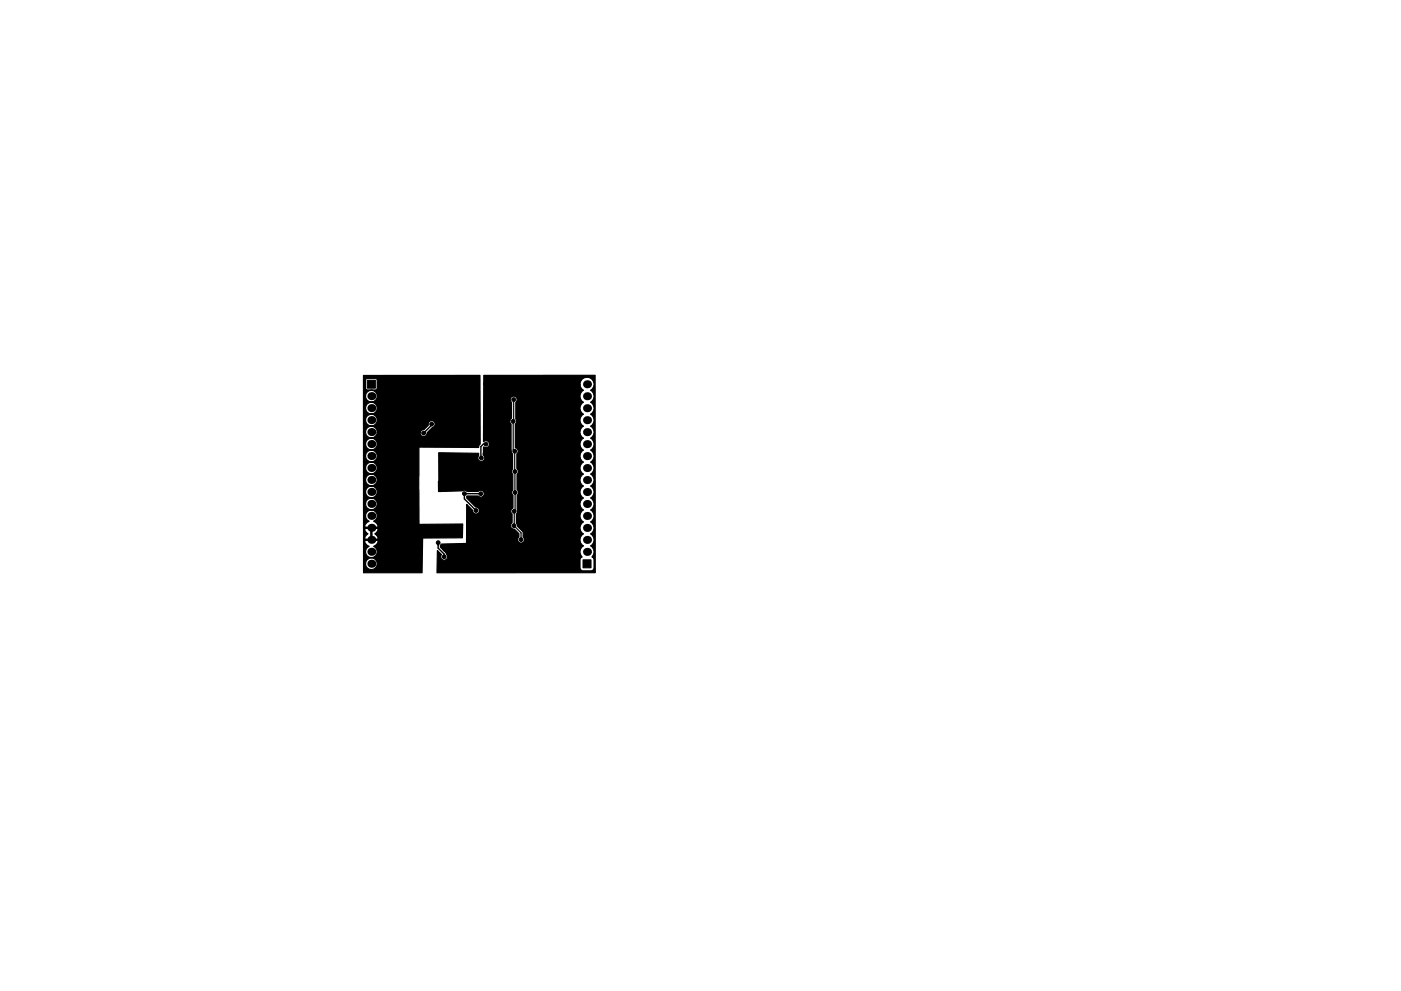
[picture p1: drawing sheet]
<svg xmlns="http://www.w3.org/2000/svg" width="297mm" height="210mm" viewBox="0 0 297 210" stroke-linecap="round" stroke-linejoin="round" font-family="sans-serif">
<g fill="#000">
<circle cx="78.7" cy="99.3" r=".85"/>
<circle cx="78.7" cy="96.7" r=".85"/>
<circle cx="78.7" cy="91.7" r=".85"/>
<circle cx="78.7" cy="89.1" r=".85"/>
<circle cx="78.7" cy="86.6" r=".85"/>
<circle cx="78.7" cy="84" r=".85"/>
<circle cx="78.7" cy="94.2" r=".85"/>
<circle cx="124.5" cy="94.2" r=".85"/>
<circle cx="124.5" cy="96.8" r=".85"/>
<circle cx="124.5" cy="91.7" r=".85"/>
<circle cx="124.5" cy="86.6" r=".85"/>
<circle cx="124.5" cy="84.1" r=".85"/>
<circle cx="124.5" cy="81.5" r=".85"/>
<circle cx="124.5" cy="99.3" r=".85"/>
<circle cx="124.5" cy="89.1" r=".85"/>
<circle cx="78.7" cy="112" r=".85"/>
<circle cx="78.7" cy="117.1" r=".85"/>
<circle cx="78.7" cy="114.5" r=".85"/>
<circle cx="78.7" cy="109.4" r=".85"/>
<circle cx="78.7" cy="101.8" r=".85"/>
<circle cx="78.7" cy="119.6" r=".85"/>
<circle cx="78.7" cy="104.4" r=".85"/>
<circle cx="78.7" cy="106.9" r=".85"/>
<circle cx="124.5" cy="109.5" r=".85"/>
<circle cx="124.5" cy="117.1" r=".85"/>
<circle cx="124.5" cy="114.5" r=".85"/>
<circle cx="124.5" cy="106.9" r=".85"/>
<circle cx="124.5" cy="104.4" r=".85"/>
<circle cx="124.5" cy="101.8" r=".85"/>
<circle cx="124.5" cy="112" r=".85"/>
</g>
<g fill="#000" stroke="#000" stroke-width=".21">
<path d="M77.9 80.7h1.7v1.7h-1.7zM123.6 118.8h1.7v1.7h-1.7z"/>
<circle cx="89.8" cy="91.9" r=".4"/>
<circle cx="91.5" cy="90" r=".4"/>
<circle cx="94.8" cy="98.9" r=".4"/>
<circle cx="101.2" cy="93.3" r=".4"/>
<circle cx="102" cy="97.2" r=".4"/>
<circle cx="103" cy="94.2" r=".4"/>
<circle cx="103.1" cy="91.8" r=".4"/>
<circle cx="108.8" cy="89.4" r=".4"/>
<circle cx="108.9" cy="84.8" r=".4"/>
<circle cx="109.1" cy="95.7" r=".4"/>
<circle cx="88.3" cy="117.8" r=".4"/>
<circle cx="92.9" cy="115.1" r=".4"/>
<circle cx="94.2" cy="118.1" r=".4"/>
<circle cx="94.3" cy="112.9" r=".4"/>
<circle cx="94.3" cy="116.6" r=".4"/>
<circle cx="96.5" cy="111.7" r=".4"/>
<circle cx="98.5" cy="104.7" r=".4"/>
<circle cx="100.9" cy="108.3" r=".4"/>
<circle cx="101.9" cy="104.7" r=".4"/>
<circle cx="103.1" cy="118.3" r=".4"/>
<circle cx="104" cy="108" r=".4"/>
<circle cx="105.1" cy="101.8" r=".4"/>
<circle cx="109" cy="111.5" r=".4"/>
<circle cx="109" cy="108.5" r=".4"/>
<circle cx="109.2" cy="100" r=".4"/>
<circle cx="109.2" cy="104.5" r=".4"/>
<circle cx="110.5" cy="114.5" r=".4"/>
</g>
<path d="M108.9 84.8l-.1 10.6 .3 .3 .1 12.6-.2 .2v3l1.5 1.5v1.5M109.2 104.4v.1" fill="none" stroke="#000" stroke-width=".25"/>
<path d="M91.5 90v.2l-1.7 1.7M103 94.2h-.5l-.5 .5 .1 2.5M92.9 115.1v1.2l1.3 1.3v.5M98.5 104.7v.1M98.5 104.7v1.1l2.4 2.5M98.5 104.7h3.4" fill="none" stroke="#000" stroke-width=".3"/>
<path d="M77.1 79.7l24.7-.1v14.6l-.3 .4v.3h-12.6l-.1 .1v16.2h9.3l-.1 2.9-8.4 .1-.1 7.3h-12.4v-1.9h.4a1.25 1.25 0 0 0 1.7 1.2 1.25 1.25 0 0 0 .4-2.1 1.25 1.25 0 0 0-2 .4l-.1 .5h-.4v-4.7h.2l.6 .8 .4 .2-.4 .3a1.24 1.24 0 0 0 .1 1.8 1.24 1.24 0 0 0 1.8-.3 1.24 1.24 0 0 0-.6-1.8 1.02 1.02 0 0 0 .9-1.2h-2.7l-.1 .2h-.2v-2.6h.2l.2 .5 .5 .5-.5 .5-.2 .4 .1 .2h1.2v-2.3h.3v2.3h1.2l.1-.2-.2-.4-.5-.5 .5-.5 .2-.5-.1-.2h-2.7l-.1 .2h-.2v-.7h.2l.1 .3h2.7a1.02 1.02 0 0 0-.9-1.3 1.24 1.24 0 0 0 .5-1.9 1.24 1.24 0 0 0-1.9 0 1.24 1.24 0 0 0 .5 1.9l-.4 .2-.6 .8h-.2v-4.7h.4a1.25 1.25 0 0 0 1.7 1.2 1.25 1.25 0 0 0 .4-2.1 1.25 1.25 0 0 0-2 .4l-.1 .5h-.4v-2.5h.4a1.25 1.25 0 0 0 1.7 1.1 1.25 1.25 0 0 0 .4-2 1.25 1.25 0 0 0-2 .4l-.1 .5h-.4v-2.6h.4a1.25 1.25 0 0 0 1.7 1.2 1.25 1.25 0 0 0 .4-2.1 1.25 1.25 0 0 0-2 .4l-.1 .5h-.4v-2.5h.4a1.25 1.25 0 0 0 1.7 1.1 1.25 1.25 0 0 0 .4-2 1.25 1.25 0 0 0-2 .4l-.1 .5h-.4v-2.6h.4a1.25 1.25 0 0 0 1.7 1.2 1.25 1.25 0 0 0 .4-2 1.25 1.25 0 0 0-2 .4l-.1 .4h-.4v-2.5h.4a1.25 1.25 0 0 0 1.7 1.2 1.25 1.25 0 0 0 .4-2.1 1.25 1.25 0 0 0-2 .4l-.1 .5h-.4v-2.5h.4a1.24 1.24 0 0 0 1.2 1.2 1.24 1.24 0 0 0 1.3-1.1h9.1v.2a.73 .73 0 0 0 .8 .6 .73 .73 0 0 0 .6-.8l1.4-1.2a.74 .74 0 0 0 .3-1 .74 .74 0 0 0-1-.3 .74 .74 0 0 0-.4 .9l-.9 1-.5 .1-.3 .5h-9.1a1.24 1.24 0 0 0-1.2-1.4 1.24 1.24 0 0 0-1.3 1.3h-.4v-2.6h.4l.1 .5a1.25 1.25 0 0 0 2 .4 1.25 1.25 0 0 0-.4-2 1.25 1.25 0 0 0-1.7 1.1h-.4v-2.5h.4l.1 .5a1.25 1.25 0 0 0 2 .4 1.25 1.25 0 0 0-.4-2.1 1.25 1.25 0 0 0-1.7 1.2h-.4v-2.6h.4l.1 .5a1.25 1.25 0 0 0 2 .4 1.25 1.25 0 0 0-.4-2 1.25 1.25 0 0 0-1.7 1.1h-.4v-3.3h.4v1.7l.1 .2 .3 .1 2-.1 .1-1.9-.1-.3-.3-.1h-1.7l-.3 .1-.1 .3h-.4zM102.6 79.6h23.6v41.9h-33.5v-4.7l.9 .9a.75 .75 0 0 0 .2 1 .75 .75 0 0 0 1-.2 .75 .75 0 0 0-.2-1l-1.2-1.4v-.4l.2-.3 5.3-.2 .1-8.2 1.2 1.3a.73 .73 0 0 0 .7 .8 .73 .73 0 0 0 .8-.8 .73 .73 0 0 0-.8-.7l-1.9-1.9v-.4l2.4-.1a.73 .73 0 0 0 1.1 .1 .73 .73 0 0 0 0-1.1 .73 .73 0 0 0-1.1 .1h-2.4l-.7-.3-.3 .1-5 .2v-8.2l8.5 .1v.5a.74 .74 0 0 0 .1 1.1 .74 .74 0 0 0 1.1-.2 .74 .74 0 0 0-.3-1.1l.2-1.7a.73 .73 0 0 0 1-.1 .73 .73 0 0 0-.1-1 .73 .73 0 0 0-1 0v-4.4h5.6l.3 .7-.1 5.4 .1 .5 .3 .4v3.2l-.1 .1a.72 .72 0 0 0 .1 1v3.4l-.1 .1a.72 .72 0 0 0 .2 1v2.7l-.2 .1a.73 .73 0 0 0 0 1.2l-.1 1.8a.74 .74 0 0 0-.2 .9 .74 .74 0 0 0 .7 .5l1 .9v.7a.74 .74 0 0 0-.1 1.1 .74 .74 0 0 0 1.1 0 .74 .74 0 0 0-.1-1.1v-1l-1.2-1.3-.2-.6v-1.9l.3-.5-.1-3.5a.73 .73 0 0 0-.1-1.2v-3.3l.2-.1a.74 .74 0 0 0-.2-1.1v-3.1l.1-.2a.74 .74 0 0 0-.4-1.1v-5l.2-.5-.1-.6v-3.5l.1-.2a.74 .74 0 0 0-.2-1 .74 .74 0 0 0-1 .1 .74 .74 0 0 0 .2 1.1v3.4l-.4 .5h-5.6l.1-7.8h20.4l.1 .6 .6 .7a1.45 1.45 0 0 0 0 2.5 1.45 1.45 0 0 0 0 2.6 1.45 1.45 0 0 0 0 2.5 1.45 1.45 0 0 0 0 2.6 1.45 1.45 0 0 0 0 2.5 1.45 1.45 0 0 0 0 2.5 1.45 1.45 0 0 0 0 2.6 1.45 1.45 0 0 0 0 2.5 1.45 1.45 0 0 0 0 2.6 1.45 1.45 0 0 0 0 2.5 1.45 1.45 0 0 0 0 2.5 1.45 1.45 0 0 0 0 2.6 1.45 1.45 0 0 0 0 2.5 1.47 1.47 0 0 0-.3 2.4l-.2 .1-.2 .5v1.9l.6 .4h1.7a.64 .64 0 0 0 .6-.6v-1.7l-.4-.6a1.47 1.47 0 0 0-.3-2.4 1.45 1.45 0 0 0 0-2.5 1.45 1.45 0 0 0 0-2.6 1.45 1.45 0 0 0 0-2.5 1.45 1.45 0 0 0 0-2.5 1.45 1.45 0 0 0 0-2.6 1.45 1.45 0 0 0 0-2.5 1.45 1.45 0 0 0 0-2.6 1.45 1.45 0 0 0 0-2.5 1.45 1.45 0 0 0 0-2.5 1.45 1.45 0 0 0 0-2.6 1.45 1.45 0 0 0 0-2.5 1.45 1.45 0 0 0 0-2.6 1.45 1.45 0 0 0 0-2.5 1.5 1.5 0 0 0 0-2.6 1.5 1.5 0 0 0-2.2 1.3h-20.4z" fill="#000" stroke="#000" stroke-width=".25"/>
</svg>
